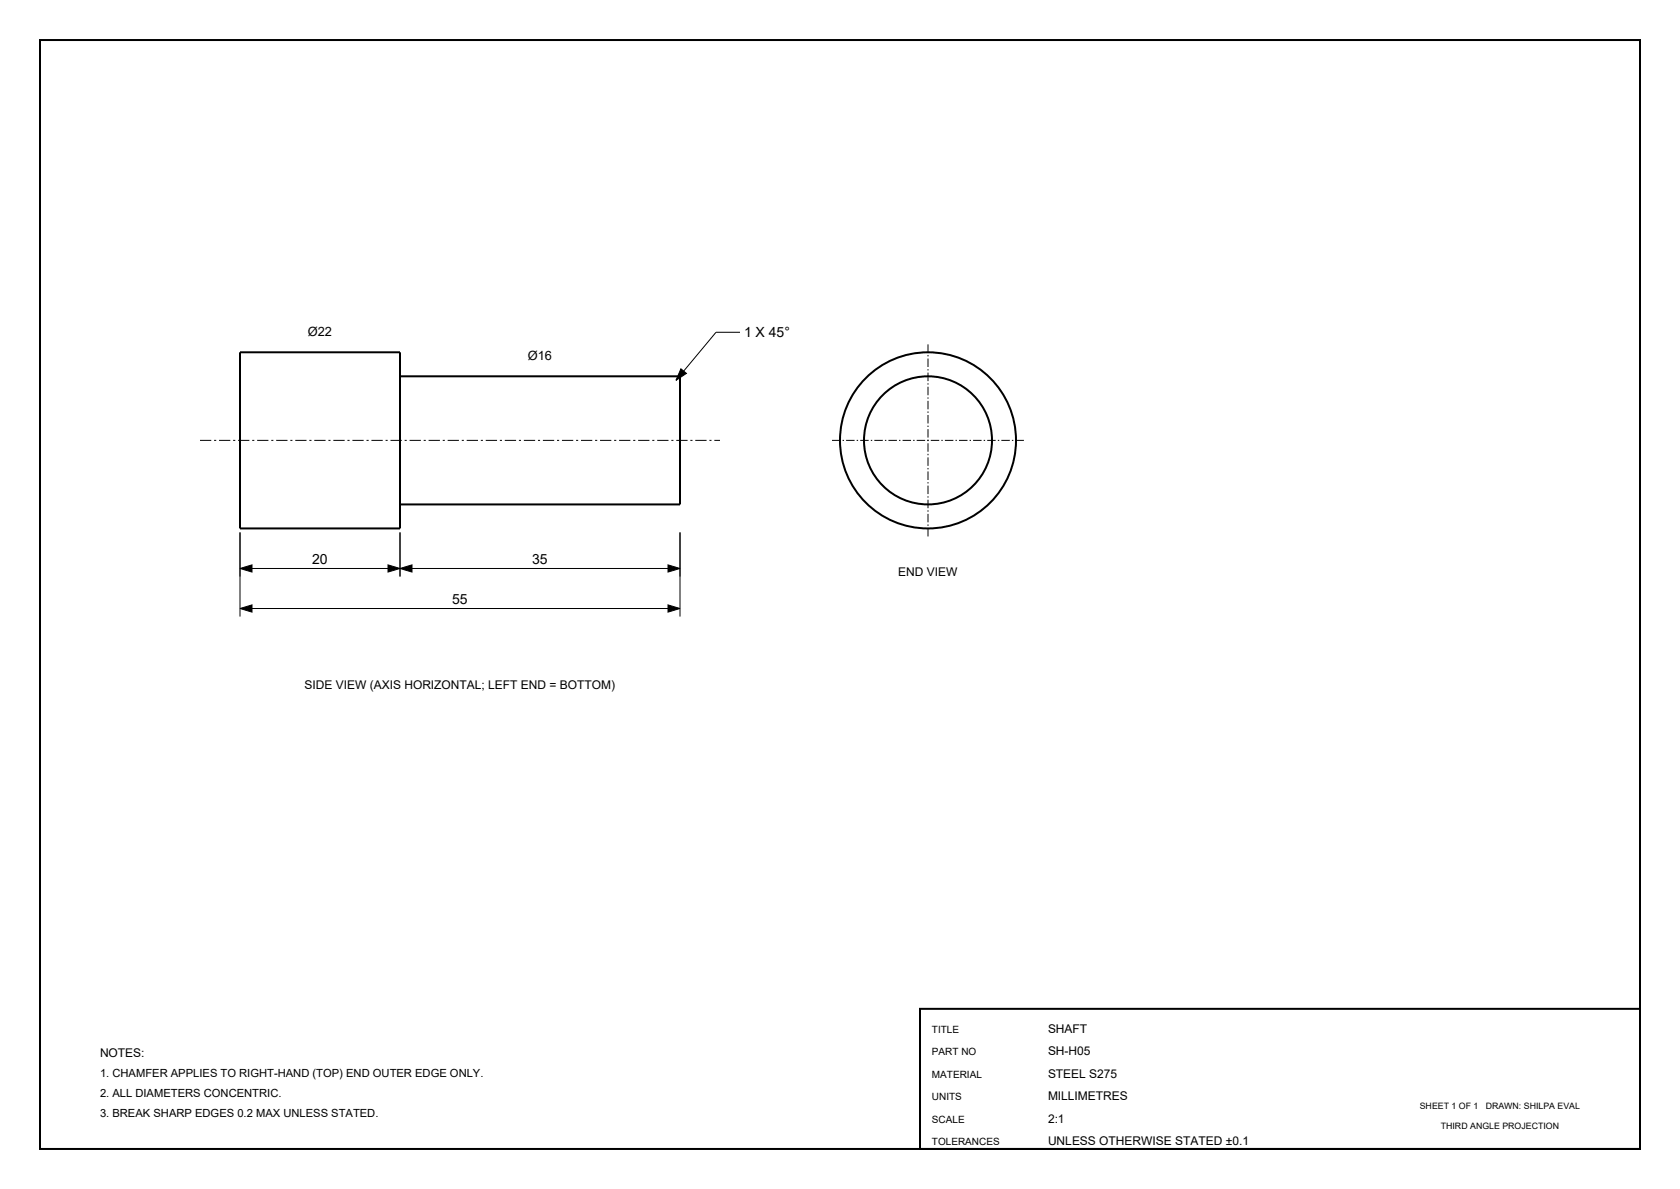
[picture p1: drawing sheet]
<svg xmlns="http://www.w3.org/2000/svg" width="420mm" height="297mm" viewBox="0 0 420 297" stroke-linecap="round" stroke-linejoin="round" font-family="sans-serif">
<defs><g id="words">
<g font-size="3.5">
<text x="186" y="84.2">1 X 45°</text>
<text x="78.1" y="140.8">20</text>
<text x="133.1" y="140.8">35</text>
<text x="113.1" y="150.8">55</text>
</g>
<g font-size="3.2">
<text x="77" y="84">Ø22</text>
<text x="132" y="90">Ø16</text>
</g>
<g font-size="3">
<text x="224.6" y="144">END VIEW</text>
<text x="76.1" y="172">SIDE VIEW (AXIS HORIZONTAL; LEFT END = BOTTOM)</text>
<text x="262" y="258">SHAFT</text>
<text x="262" y="263.6">SH­H05</text>
<text x="25" y="264">NOTES:</text>
<text x="262" y="269.2">STEEL S275</text>
<text x="262" y="274.8">MILLIMETRES</text>
<text x="262" y="280.4">2:1</text>
<text x="262" y="286">UNLESS OTHERWISE STATED ±0.1</text>
</g>
<g font-size="2.8">
<text x="25" y="269">1. CHAMFER APPLIES TO RIGHT­HAND (TOP) END OUTER EDGE ONLY.</text>
<text x="25" y="274">2. ALL DIAMETERS CONCENTRIC.</text>
<text x="25" y="279">3. BREAK SHARP EDGES 0.2 MAX UNLESS STATED.</text>
</g>
<g font-size="2.5">
<text x="233" y="258">TITLE</text>
<text x="233" y="263.6">PART NO</text>
<text x="233" y="269.2">MATERIAL</text>
<text x="233" y="274.8">UNITS</text>
<text x="233" y="280.4">SCALE</text>
<text x="233" y="286">TOLERANCES</text>
</g>
<g font-size="2.2">
<text x="355" y="277">SHEET 1 OF 1</text>
<text x="371.4" y="277">DRAWN: SHILPA EVAL</text>
<text x="360.2" y="282">THIRD ANGLE PROJECTION</text>
</g>
</g></defs>
<g fill="none" stroke="#000" stroke-width=".5">
<path d="M10 10h400v277h-400zM60 88h40v44h-40zM100 94h70v32h-70M230 252h180v35h-180z"/>
<circle cx="232" cy="110" r="16"/>
<circle cx="232" cy="110" r="22"/>
</g>
<path d="M185 83h-6l-10 12M60 133v21M100 133v11M170 133v21M60 142h110M60 152h110" fill="none" stroke="#000" stroke-width=".25"/>
<path d="M170.2 92.1l1.4 1.2-2.6 1.7zM60 142l3-.9v1.8zM60 152l3-.9v1.8zM97 141.1l3 .9-3 .9zM100 142l3-.9v1.8zM167 141.1l3 .9-3 .9zM167 151.1l3 .9-3 .9z" fill="#000" stroke="#000" stroke-width=".25"/>
<path d="M50 110h130" fill="none" stroke="#000" stroke-width=".25" stroke-dasharray="2.8 .7 .5 .7" stroke-linecap="butt"/>
<path d="M208 110h48M232 134v-48" fill="none" stroke="#000" stroke-width=".25" stroke-dasharray="2.1 .5 .4 .5" stroke-linecap="butt"/>
<use href="#words"/>
</svg>
